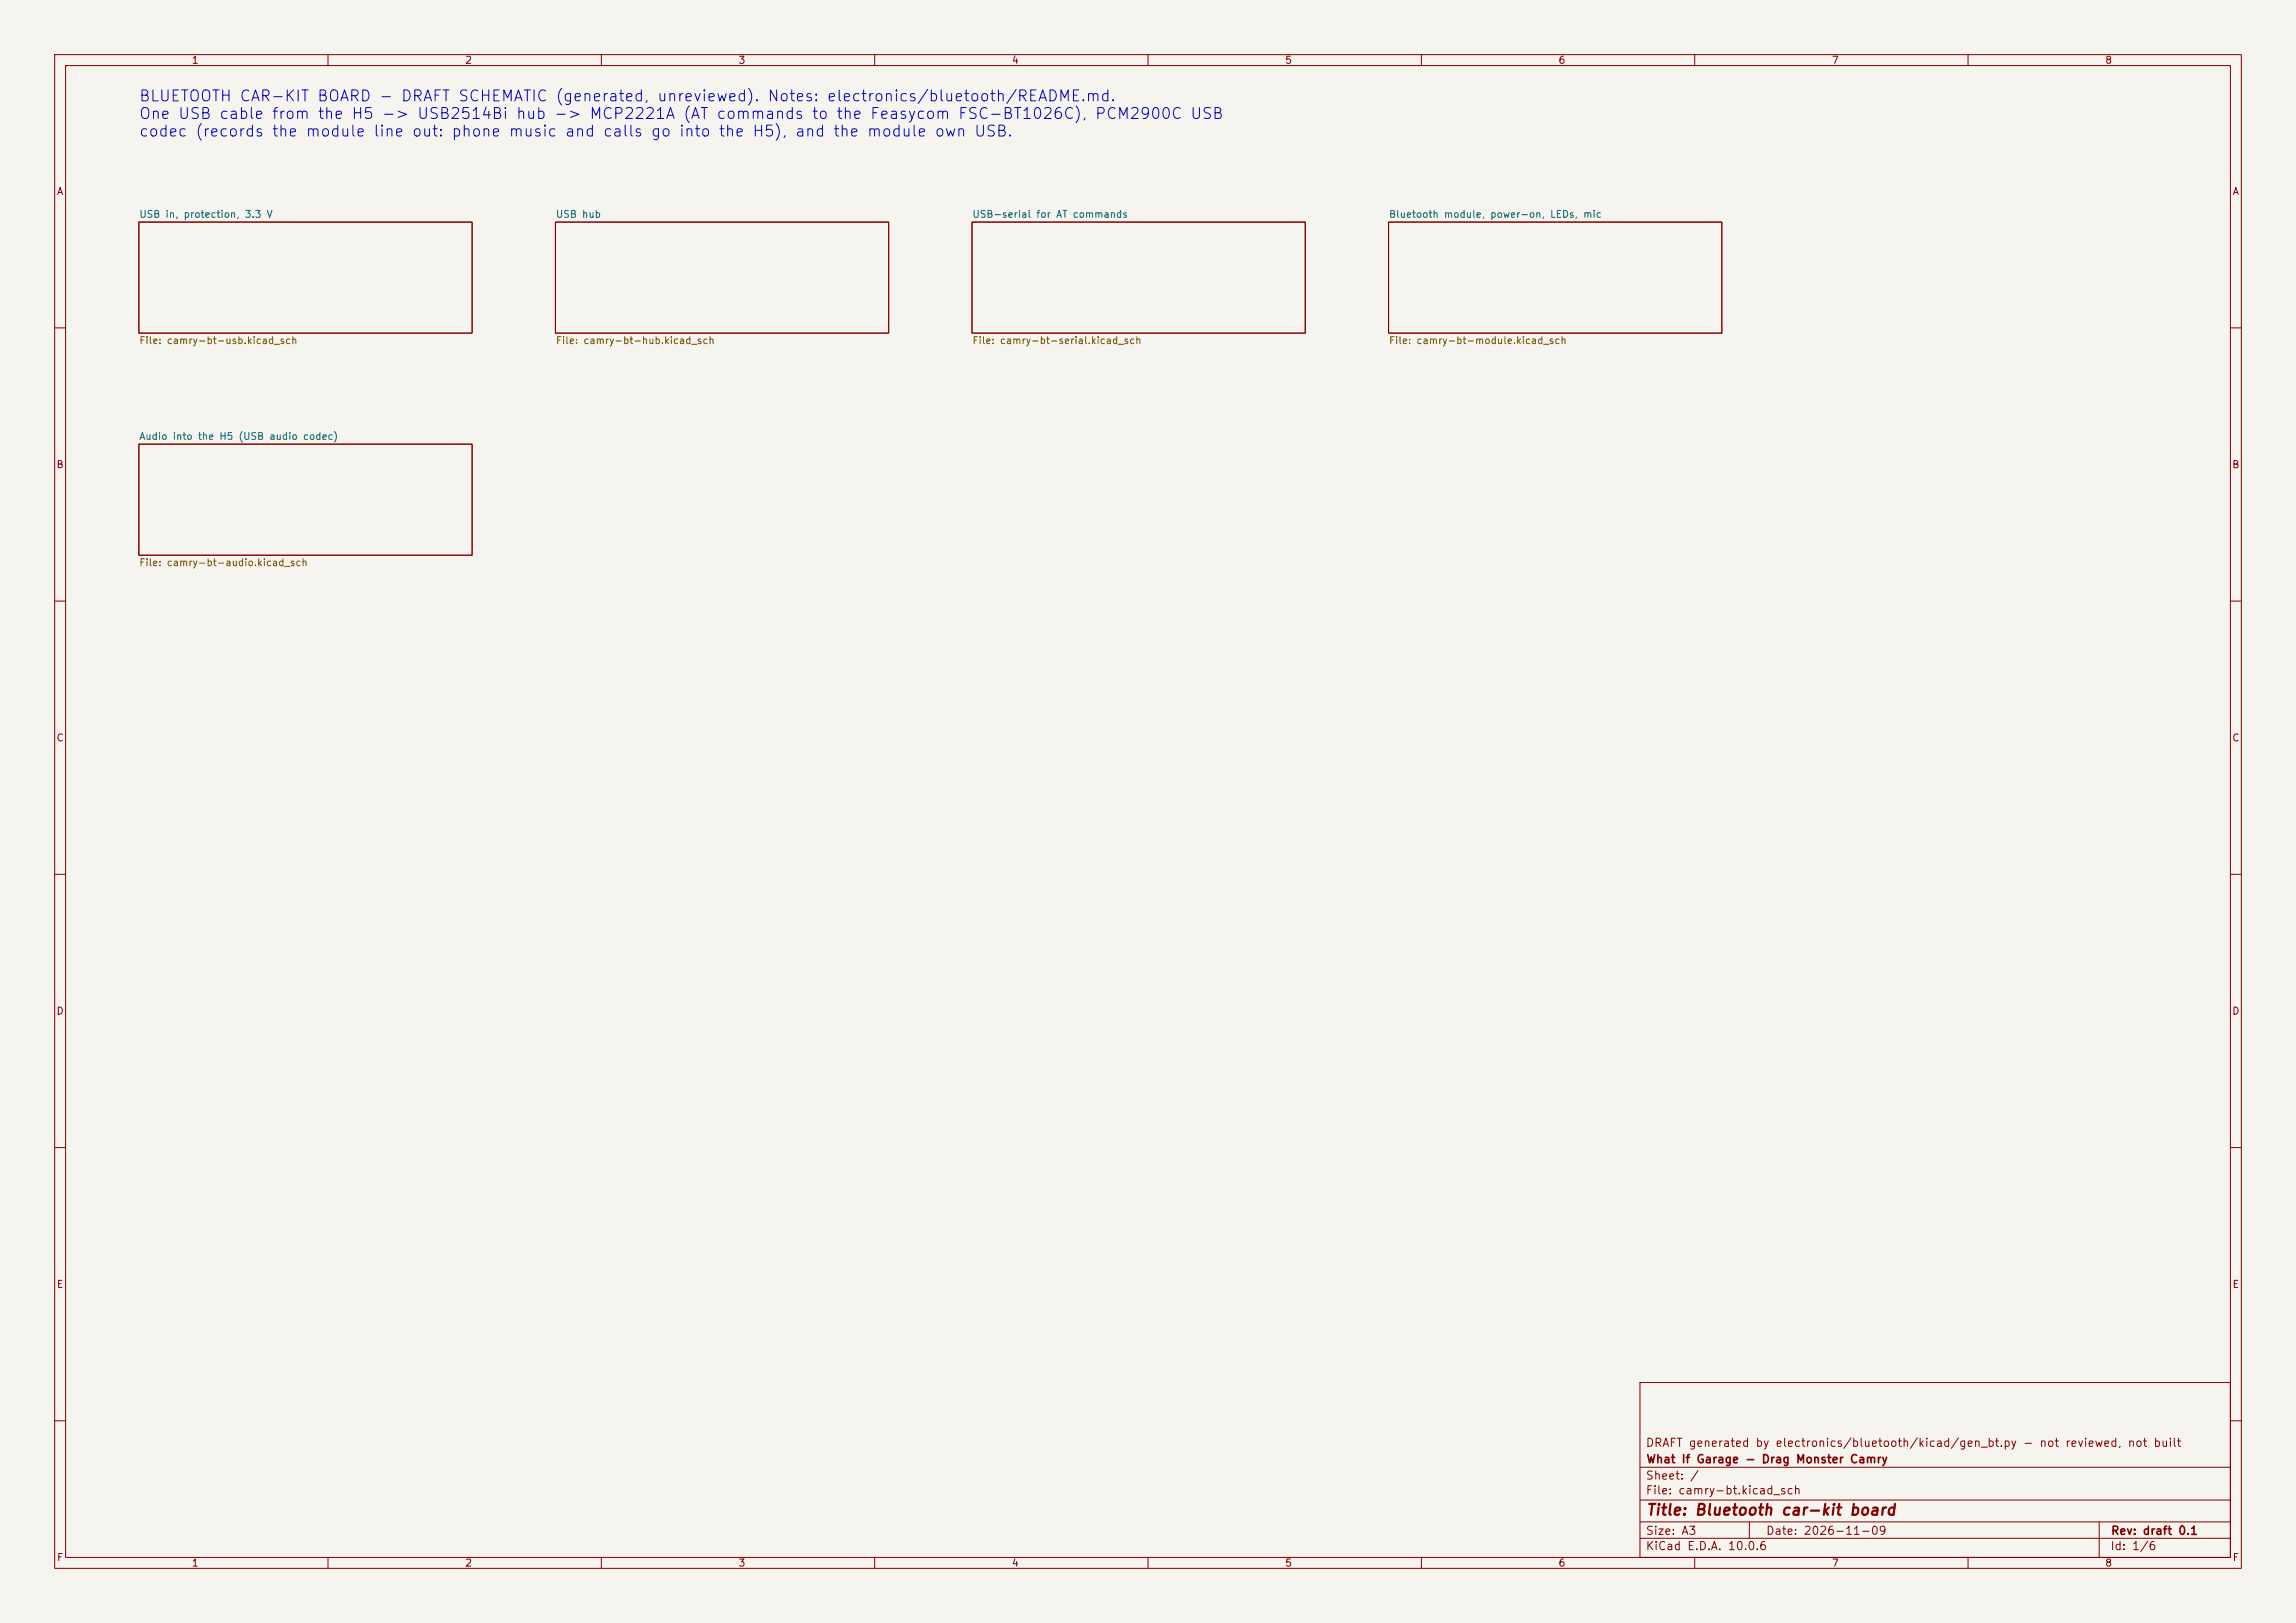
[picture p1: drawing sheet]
<svg xmlns="http://www.w3.org/2000/svg" width="420mm" height="297mm" viewBox="0 0 420 297" stroke-linecap="round" stroke-linejoin="round" font-family="sans-serif">
<defs><g id="words">
<g font-size="2" fill="#0000c2">
<text x="25.3" y="19.1">BLUETOOTH CAR-KIT BOARD - DRAFT SCHEMATIC (generated, unreviewed). Notes: electronics/bluetooth/README.md.</text>
<text x="25.3" y="22.3">One USB cable from the H5 -&gt; USB2514Bi hub -&gt; MCP2221A (AT commands to the Feasycom FSC-BT1026C), PCM2900C USB</text>
<text x="25.3" y="25.5">codec (records the module line out: phone music and calls go into the H5), and the module own USB.</text>
</g>
<text font-size="2" fill="#840000" x="301" y="277.8">Title: Bluetooth car-kit board</text>
<g font-size="1.5" fill="#840000">
<text x="300.9" y="265.1">DRAFT generated by electronics/bluetooth/kicad/gen_bt.py - not reviewed, not built</text>
<text x="301" y="268.1">What If Garage - Drag Monster Camry</text>
<text x="300.9" y="273.8">File: camry-bt.kicad_sch</text>
<text x="300.9" y="271.1">Sheet: /</text>
<text x="300.9" y="281.2">Size: A3</text>
<text x="322.9" y="281.2">Date: 2026-11-09</text>
<text x="386" y="281.2">Rev: draft 0.1</text>
<text x="300.9" y="284">KiCad E.D.A. 10.0.6</text>
<text x="385.9" y="284">Id: 1/6</text>
</g>
<g font-size="1.3" fill="#840000">
<text x="35" y="12">1</text>
<text x="85" y="12">2</text>
<text x="135" y="12">3</text>
<text x="185" y="12">4</text>
<text x="235" y="12">5</text>
<text x="285" y="12">6</text>
<text x="335" y="12">7</text>
<text x="385" y="12">8</text>
<text x="10.3" y="36">A</text>
<text x="408.3" y="36">A</text>
<text x="10.2" y="86">B</text>
<text x="408.2" y="86">B</text>
<text x="10.2" y="136">C</text>
<text x="408.2" y="136">C</text>
<text x="10.2" y="186">D</text>
<text x="408.2" y="186">D</text>
<text x="10.3" y="236">E</text>
<text x="408.3" y="236">E</text>
<text x="10.3" y="286">F</text>
<text x="35" y="287">1</text>
<text x="85" y="287">2</text>
<text x="135" y="287">3</text>
<text x="185" y="287">4</text>
<text x="235" y="287">5</text>
<text x="285" y="287">6</text>
<text x="335" y="287">7</text>
<text x="385" y="287">8</text>
<text x="408.3" y="286">F</text>
</g>
<g font-size="1.3" fill="#006464">
<text x="25.4" y="40.2">USB in, protection, 3.3 V</text>
<text x="101.6" y="40.2">USB hub</text>
<text x="177.8" y="40.2">USB-serial for AT commands</text>
<text x="254" y="40.2">Bluetooth module, power-on, LEDs, mic</text>
<text x="25.4" y="80.8">Audio into the H5 (USB audio codec)</text>
</g>
<g font-size="1.3" fill="#725600">
<text x="25.4" y="63.3">File: camry-bt-usb.kicad_sch</text>
<text x="101.6" y="63.3">File: camry-bt-hub.kicad_sch</text>
<text x="177.8" y="63.3">File: camry-bt-serial.kicad_sch</text>
<text x="254" y="63.3">File: camry-bt-module.kicad_sch</text>
<text x="25.4" y="103.9">File: camry-bt-audio.kicad_sch</text>
</g>
</g></defs>
<path d="M0 0h420v297h-420z" fill="#f5f4ef" stroke="#f5f4ef" stroke-width=".18"/>
<g fill="none" stroke="#840000" stroke-width=".18">
<path d="M10 10h400v277h-400zM12 12h396v273h-396zM60 10v2M110 10v2M160 10v2M210 10v2M260 10v2M310 10v2M360 10v2M25.4 40.6h61v20.4h-61zM101.6 40.6h61v20.4h-61zM177.8 40.6h61v20.4h-61z"/>
<path d="M254 40.6h61v20.4h-61zM10 60h2M408 60h2M25.4 81.3h61v20.3h-61zM10 110h2M408 110h2M10 160h2M408 160h2M10 210h2M408 210h2M300 253h108v32h-108zM10 260h2"/>
<path d="M300 278.5h108M300 274.5h108M300 268.5h108M320 278.5v3M384 278.5v6.5M408 260h2M60 285v2M110 285v2M160 285v2M210 285v2M260 285v2M300 281.5h108"/>
<path d="M310 285v2M360 285v2"/>
</g>
<use href="#words"/>
</svg>
